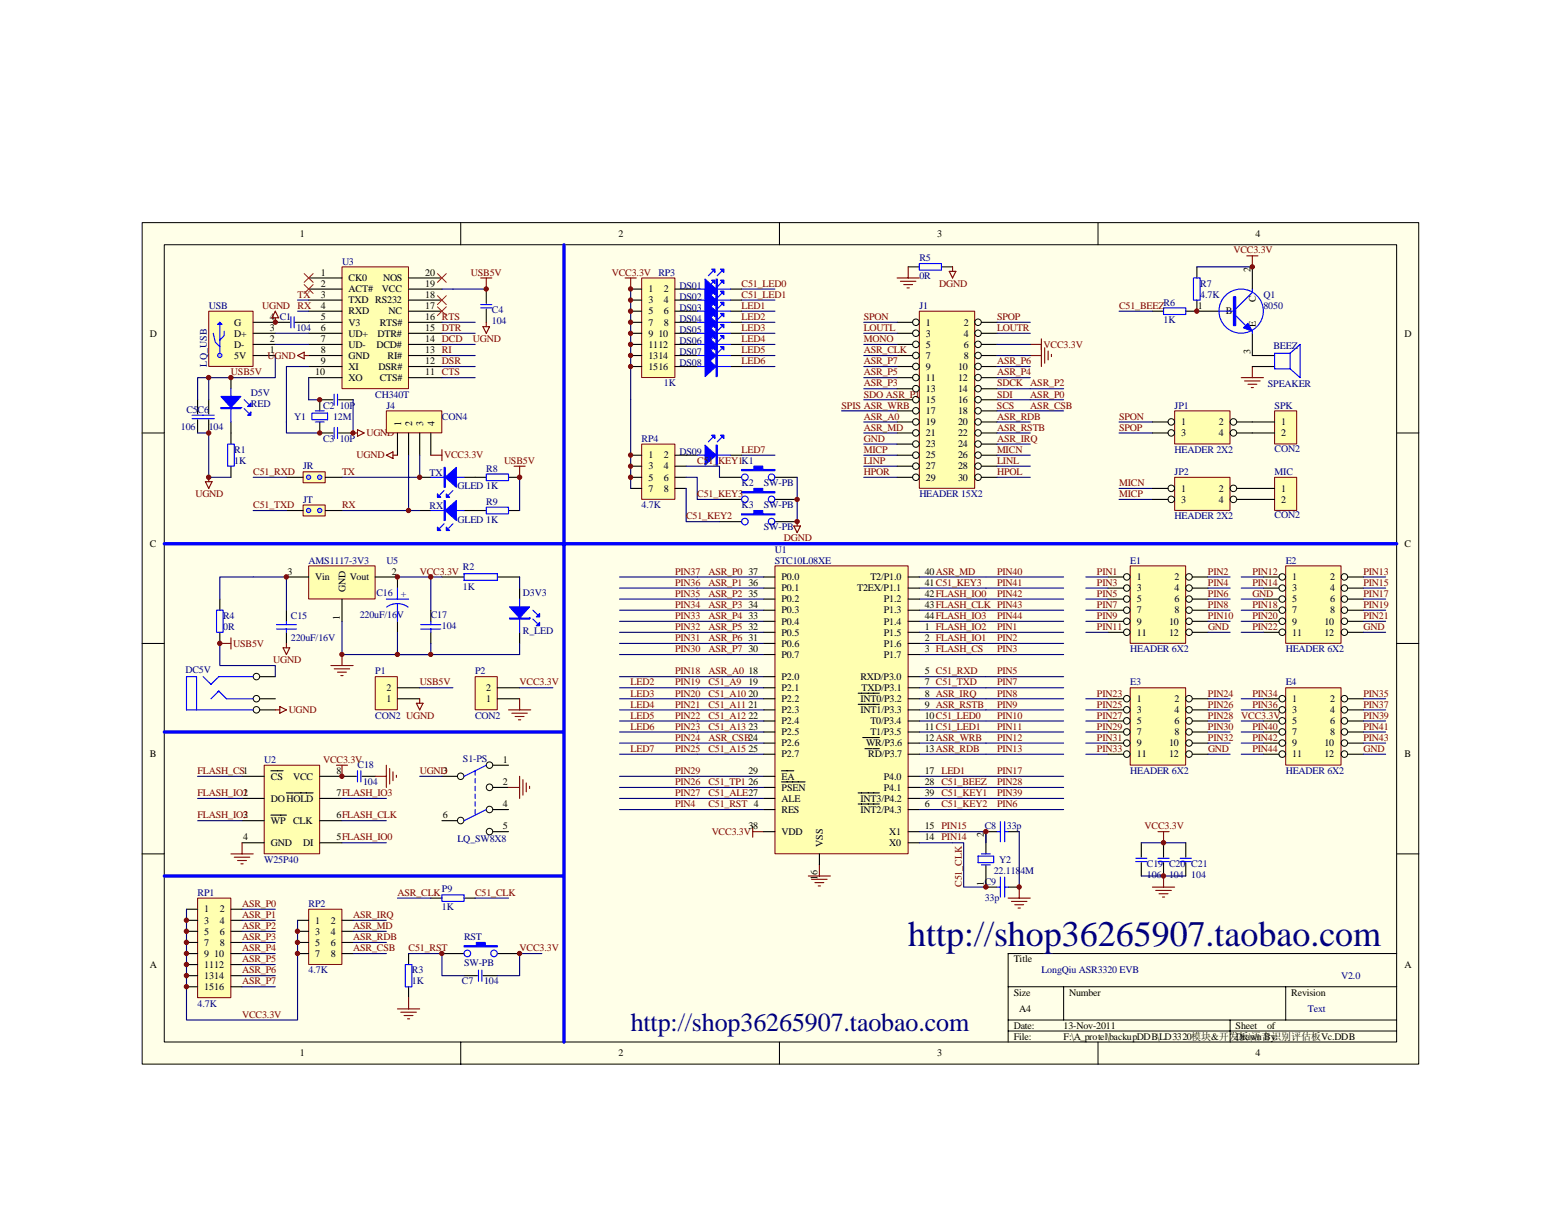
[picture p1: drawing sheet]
<svg xmlns="http://www.w3.org/2000/svg" width="279mm" height="216mm" viewBox="0 0 279 216" stroke-linecap="round" stroke-linejoin="round" font-family="sans-serif">
<defs><g id="words">
<text font-size="6.4" fill="#000080" x="162.6" y="169.3">http://shop36265907.taobao.com</text>
<text font-size="4.7" fill="#000080" x="112.9" y="184.5">http://shop36265907.taobao.com</text>
<g font-size="1.8">
<text x="53.7" y="42.4">1</text>
<text x="110.7" y="42.4">2</text>
<text x="167.7" y="42.4">3</text>
<text x="224.7" y="42.4">4</text>
<text x="57.4" y="51.3">2</text>
<text x="57.4" y="53.3">3</text>
<text x="57.4" y="49.3">1</text>
<text x="62.4" y="52.3">ACT#</text>
<text x="62.4" y="50.3">CK0</text>
<text x="68.4" y="52.3">VCC</text>
<text x="68.6" y="50.3">NOS</text>
<text x="76.1" y="53.3">18</text>
<text x="76.1" y="51.3">19</text>
<text x="76.1" y="49.3">20</text>
<text x="116.1" y="52.3">1</text>
<text x="118.8" y="52.3">2</text>
<text x="223.8" y="48.8" transform="rotate(-90 223.8 48.8)">2</text>
<text x="41.9" y="58.3">G</text>
<text x="48.3" y="59.3">3</text>
<text x="48.3" y="57.3">4 C1</text>
<text x="57.4" y="55.3">4</text>
<text x="57.4" y="59.3">6</text>
<text x="57.4" y="57.3">5</text>
<text x="62.4" y="56.3">RXD</text>
<text x="62.4" y="58.3">V3</text>
<text x="62.4" y="54.3">TXD RS232</text>
<text x="68" y="58.3">RTS#</text>
<text x="69.6" y="56.3">NC</text>
<text x="76.1" y="57.3">16 RTS</text>
<text x="76.1" y="55.3">17</text>
<text x="76.1" y="59.3">15 DTR</text>
<text x="116.1" y="54.3">3</text>
<text x="116.1" y="56.3">5</text>
<text x="116.1" y="58.3">7</text>
<text x="118.8" y="54.3">4</text>
<text x="118.8" y="56.3">6</text>
<text x="118.8" y="58.3">8</text>
<text x="165.7" y="58.3">1</text>
<text x="172.5" y="58.3">2</text>
<text x="214.4" y="55.3">1</text>
<text x="219.4" y="56.3">B</text>
<text x="224.8" y="58.5" transform="rotate(-90 224.8 58.5)">E</text>
<text x="224.8" y="54.1" transform="rotate(-90 224.8 54.1)">C</text>
<text x="26.8" y="60.3">D</text>
<text x="41.9" y="64.2">5V</text>
<text x="41.9" y="62.2">D-</text>
<text x="41.9" y="60.3">D+</text>
<text x="48.3" y="63.2">1</text>
<text x="48.3" y="61.2">2</text>
<text x="57.4" y="63.2">8</text>
<text x="57.4" y="61.2">7</text>
<text x="57.4" y="65.2">9</text>
<text x="62.4" y="60.3">UD+</text>
<text x="62.4" y="64.2">GND</text>
<text x="62.4" y="62.2">UD-</text>
<text x="67.4" y="62.2">DCD#</text>
<text x="67.6" y="60.3">DTR#</text>
<text x="69.4" y="64.2">RI#</text>
<text x="76.1" y="65.2">12 DSR</text>
<text x="76.1" y="63.2">13 RI</text>
<text x="76.1" y="61.2">14 DCD</text>
<text x="116.1" y="60.3">9</text>
<text x="116.1" y="62.2">1112</text>
<text x="116.1" y="64.2">1314</text>
<text x="117.8" y="60.3">10</text>
<text x="165.7" y="60.3">3</text>
<text x="165.7" y="62.2">5</text>
<text x="165.7" y="64.2">7</text>
<text x="172.5" y="60.3">4</text>
<text x="172.5" y="62.2">6</text>
<text x="172.5" y="64.2">8</text>
<text x="223.8" y="63.4" transform="rotate(-90 223.8 63.4)">3</text>
<text x="251.4" y="60.3">D</text>
<text x="56.4" y="67.2">10</text>
<text x="62.4" y="68.2">XO</text>
<text x="62.4" y="66.2">XI</text>
<text x="67.8" y="66.2">DSR#</text>
<text x="68" y="68.2">CTS#</text>
<text x="76.1" y="67.2">11 CTS</text>
<text x="116.1" y="66.2">1516</text>
<text x="165.7" y="66.2">9</text>
<text x="165.7" y="68.2">11</text>
<text x="165.7" y="70.2">13</text>
<text x="171.5" y="66.2">10</text>
<text x="171.5" y="68.2">12</text>
<text x="171.5" y="70.2">14</text>
<text x="71.8" y="76.3" transform="rotate(-90 71.8 76.3)">1</text>
<text x="73.8" y="76.3" transform="rotate(-90 73.8 76.3)">2</text>
<text x="75.8" y="76.3" transform="rotate(-90 75.8 76.3)">3</text>
<text x="77.7" y="76.3" transform="rotate(-90 77.7 76.3)">4</text>
<text x="165.7" y="72.1">15</text>
<text x="165.7" y="74.1">17</text>
<text x="165.7" y="76.1">19</text>
<text x="171.5" y="72.1">16</text>
<text x="171.5" y="74.1">18</text>
<text x="171.5" y="76.1">20</text>
<text x="211.4" y="76.1">1</text>
<text x="218.2" y="76.1">2</text>
<text x="229.3" y="76.1">1</text>
<text x="116.1" y="82.1">1</text>
<text x="118.8" y="82.1">2</text>
<text x="165.7" y="78.1">21</text>
<text x="165.7" y="80.1">23</text>
<text x="165.7" y="82.1">25</text>
<text x="171.5" y="78.1">22</text>
<text x="171.5" y="80.1">24</text>
<text x="171.5" y="82.1">26</text>
<text x="211.4" y="78.1">3</text>
<text x="218.2" y="78.1">4</text>
<text x="229.3" y="78.1">2</text>
<text x="116.1" y="84">3</text>
<text x="116.1" y="86">5</text>
<text x="116.1" y="88">7</text>
<text x="118.8" y="84">4</text>
<text x="118.8" y="86">6</text>
<text x="118.8" y="88">8</text>
<text x="165.7" y="84">27</text>
<text x="165.7" y="86">29</text>
<text x="171.5" y="84">28</text>
<text x="171.5" y="86">30</text>
<text x="211.4" y="88">1</text>
<text x="211.4" y="90">3</text>
<text x="218.2" y="88">2</text>
<text x="218.2" y="90">4</text>
<text x="229.3" y="88">1</text>
<text x="229.3" y="90">2</text>
<text x="26.8" y="97.9">C</text>
<text x="251.4" y="97.9">C</text>
<text x="51.5" y="102.9">3</text>
<text x="56.4" y="103.9">Vin</text>
<text x="61.8" y="106.1" transform="rotate(-90 61.8 106.1)">GND</text>
<text x="62.6" y="103.9">Vout</text>
<text x="70.1" y="102.9">2</text>
<text x="133.9" y="106.8">35</text>
<text x="133.9" y="104.9">36</text>
<text x="133.9" y="102.9">37</text>
<text x="139.9" y="107.8">P0.2</text>
<text x="139.9" y="105.9">P0.1</text>
<text x="139.9" y="103.9">P0.0</text>
<text x="153.4" y="105.9">T2EX/P1.1</text>
<text x="155.8" y="103.9">T2/P1.0</text>
<text x="158.2" y="107.8">P1.2</text>
<text x="165.5" y="106.8">42FLASH_IO0</text>
<text x="165.5" y="104.9">41C51_KEY3</text>
<text x="165.5" y="102.9">40ASR_MD</text>
<text x="203.5" y="103.9">1</text>
<text x="203.5" y="105.9">3</text>
<text x="203.5" y="107.8">5</text>
<text x="210.2" y="103.9">2</text>
<text x="210.2" y="105.9">4</text>
<text x="210.2" y="107.8">6</text>
<text x="231.3" y="103.9">1</text>
<text x="231.3" y="105.9">3</text>
<text x="231.3" y="107.8">5</text>
<text x="238.1" y="103.9">2</text>
<text x="238.1" y="105.9">4</text>
<text x="238.1" y="107.8">6</text>
<text x="60.9" y="111" transform="rotate(-90 60.9 111)">1</text>
<text x="133.9" y="112.8">32</text>
<text x="133.9" y="110.8">33</text>
<text x="133.9" y="108.8">34</text>
<text x="139.9" y="113.8">P0.5</text>
<text x="139.9" y="111.8">P0.4</text>
<text x="139.9" y="109.8">P0.3</text>
<text x="158.2" y="113.8">P1.5</text>
<text x="158.2" y="109.8">P1.3</text>
<text x="158.2" y="111.8">P1.4</text>
<text x="165.5" y="112.8">1 FLASH_IO2</text>
<text x="165.5" y="108.8">43FLASH_CLK PIN43</text>
<text x="165.5" y="110.8">44FLASH_IO3</text>
<text x="203.5" y="109.8">7</text>
<text x="203.5" y="111.8">9</text>
<text x="203.5" y="113.8">11</text>
<text x="209.3" y="111.8">10</text>
<text x="209.3" y="113.8">12</text>
<text x="210.2" y="109.8">8</text>
<text x="231.3" y="109.8">7</text>
<text x="231.3" y="111.8">9</text>
<text x="231.3" y="113.8">11</text>
<text x="237.1" y="111.8">10</text>
<text x="237.1" y="113.8">12</text>
<text x="238.1" y="109.8">8</text>
<text x="133.9" y="116.8">30</text>
<text x="133.9" y="114.8">31</text>
<text x="139.9" y="117.8">P0.7</text>
<text x="139.9" y="115.8">P0.6</text>
<text x="158.2" y="115.8">P1.6</text>
<text x="158.2" y="117.8">P1.7</text>
<text x="165.5" y="114.8">2 FLASH_IO1</text>
<text x="165.5" y="116.8">3 FLASH_CS</text>
<text x="69.2" y="125.7">1</text>
<text x="69.2" y="123.7">2</text>
<text x="87" y="125.7">1</text>
<text x="87" y="123.7">2</text>
<text x="133.9" y="120.7">18</text>
<text x="133.9" y="122.7">19</text>
<text x="133.9" y="124.7">20</text>
<text x="139.9" y="121.7">P2.0</text>
<text x="139.9" y="123.7">P2.1</text>
<text x="139.9" y="125.7">P2.2</text>
<text x="154" y="121.7">RXD/P3.0</text>
<text x="154" y="125.7">INT0/P3.2</text>
<text x="154.2" y="123.7">TXD/P3.1</text>
<text x="165.5" y="120.7">5 C51_RXD</text>
<text x="165.5" y="124.7">8 ASR_IRQ</text>
<text x="165.5" y="122.7">7 C51_TXD</text>
<text x="203.5" y="125.7">1</text>
<text x="210.2" y="125.7">2</text>
<text x="231.3" y="125.7">1</text>
<text x="238.1" y="125.7">2</text>
<text x="133.9" y="126.7">21</text>
<text x="133.9" y="128.7">22</text>
<text x="133.9" y="130.6">23</text>
<text x="139.9" y="127.7">P2.3</text>
<text x="139.9" y="129.6">P2.4</text>
<text x="139.9" y="131.6">P2.5</text>
<text x="154" y="127.7">INT1/P3.3</text>
<text x="155.8" y="129.6">T0/P3.4</text>
<text x="155.8" y="131.6">T1/P3.5</text>
<text x="165.5" y="126.7">9 ASR_RSTB</text>
<text x="165.5" y="128.7">10C51_LED0</text>
<text x="165.5" y="130.6">11C51_LED1</text>
<text x="203.5" y="127.7">3</text>
<text x="203.5" y="129.6">5</text>
<text x="203.5" y="131.6">7</text>
<text x="210.2" y="127.7">4</text>
<text x="210.2" y="129.6">6</text>
<text x="210.2" y="131.6">8</text>
<text x="231.3" y="127.7">3</text>
<text x="231.3" y="129.6">5</text>
<text x="231.3" y="131.6">7</text>
<text x="238.1" y="127.7">4</text>
<text x="238.1" y="129.6">6</text>
<text x="238.1" y="131.6">8</text>
<text x="26.8" y="135.6">B</text>
<text x="90" y="136.6">1</text>
<text x="133.9" y="134.6">25</text>
<text x="139.9" y="133.6">P2.6</text>
<text x="139.9" y="135.6">P2.7</text>
<text x="155" y="133.6">WR/P3.6</text>
<text x="155.4" y="135.6">RD/P3.7</text>
<text x="165.5" y="132.6">12ASR_WRB</text>
<text x="165.5" y="134.6">13ASR_RDB</text>
<text x="203.5" y="133.6">9</text>
<text x="203.5" y="135.6">11</text>
<text x="209.3" y="133.6">10</text>
<text x="209.3" y="135.6">12</text>
<text x="231.3" y="133.6">9</text>
<text x="231.3" y="135.6">11</text>
<text x="237.1" y="133.6">10</text>
<text x="237.1" y="135.6">12</text>
<text x="251.4" y="135.6">B</text>
<text x="43.5" y="142.5">2</text>
<text x="48.5" y="139.6">CS</text>
<text x="48.5" y="143.5">DOHOLD</text>
<text x="52.5" y="139.6">VCC</text>
<text x="60.2" y="142.5">7FLASH_IO3</text>
<text x="60.2" y="138.6">8</text>
<text x="79.3" y="138.6">3</text>
<text x="90" y="140.5">2</text>
<text x="133.9" y="140.5">26</text>
<text x="133.9" y="138.6">29</text>
<text x="139.9" y="143.5">ALE</text>
<text x="139.9" y="141.5">PSEN</text>
<text x="139.9" y="139.6">EA</text>
<text x="154" y="143.5">INT3/P4.2</text>
<text x="158.2" y="139.6">P4.0</text>
<text x="158.2" y="141.5">P4.1</text>
<text x="165.5" y="142.5">39 C51_KEY1</text>
<text x="165.5" y="138.6">17 LED1</text>
<text x="165.5" y="140.5">28 C51_BEEZ</text>
<text x="43.5" y="146.5">3</text>
<text x="48.5" y="147.5">WP</text>
<text x="52.5" y="147.5">CLK</text>
<text x="60.2" y="146.5">6FLASH_CLK</text>
<text x="79.3" y="146.5">6</text>
<text x="90" y="148.5">5</text>
<text x="90" y="144.5">4</text>
<text x="133.9" y="148.5">38</text>
<text x="139.9" y="145.5">RES</text>
<text x="139.9" y="149.5">VDD</text>
<text x="154" y="145.5">INT2/P4.3</text>
<text x="159.2" y="149.5">X1</text>
<text x="165.5" y="144.5">6</text>
<text x="165.5" y="148.5">15 PIN15</text>
<text x="176.1" y="149.9" transform="rotate(-90 176.1 149.9)">2</text>
<text x="43.5" y="150.5">4</text>
<text x="48.5" y="151.4">GND</text>
<text x="54.3" y="151.4">DI</text>
<text x="60.2" y="150.5">5FLASH_IO0</text>
<text x="147.3" y="151.7" transform="rotate(-90 147.3 151.7)">VSS</text>
<text x="159.2" y="151.4">X0</text>
<text x="165.5" y="150.5">14 PIN14</text>
<text x="146.3" y="157.6" transform="rotate(-90 146.3 157.6)">16</text>
<text x="176.1" y="158.6" transform="rotate(-90 176.1 158.6)">1</text>
<text x="36.6" y="163.3">1</text>
<text x="36.6" y="165.3">3</text>
<text x="36.6" y="167.3">5</text>
<text x="39.3" y="163.3">2</text>
<text x="39.3" y="165.3">4</text>
<text x="39.3" y="167.3">6</text>
<text x="56.4" y="165.3">1</text>
<text x="56.4" y="167.3">3</text>
<text x="59.2" y="165.3">2</text>
<text x="59.2" y="167.3">4</text>
<text x="26.8" y="173.2">A</text>
<text x="36.6" y="169.3">7</text>
<text x="36.6" y="171.3">9</text>
<text x="36.6" y="173.2">1112</text>
<text x="38.4" y="171.3">10</text>
<text x="39.3" y="169.3">8</text>
<text x="56.4" y="169.3">5</text>
<text x="56.4" y="171.3">7</text>
<text x="59.2" y="169.3">6</text>
<text x="59.2" y="171.3">8</text>
<text x="181.4" y="172.3">Title</text>
<text x="251.4" y="173.2">A</text>
<text x="36.6" y="175.2">1314</text>
<text x="36.6" y="177.2">1516</text>
<text x="181.4" y="178.2">Size</text>
<text x="191.4" y="178.2">Number</text>
<text x="231.1" y="178.2">Revision</text>
<text x="181.4" y="184.2">Date:</text>
<text x="182.4" y="181.2">A4</text>
<text x="190.4" y="184.2">13-Nov-2011</text>
<text x="221.2" y="184.2">Sheet</text>
<text x="226.8" y="184.2">of</text>
<text x="53.7" y="189.1">1</text>
<text x="110.7" y="189.1">2</text>
<text x="167.7" y="189.1">3</text>
<text x="181.4" y="186.1">File:</text>
<text x="190.4" y="186.1">F:\A_protel\backupDDB\LD3320模块&amp;开发板\语音识别评估板Vc.DDB</text>
<text x="221.2" y="186.1">Drawn By:</text>
<text x="224.7" y="189.1">4</text>
</g>
<g font-size="1.8" fill="#000080">
<text x="61.2" y="47.4">U3</text>
<text x="164.5" y="46.8">R5</text>
<text x="117.8" y="49.3">RP3</text>
<text x="121.6" y="51.7">DS01</text>
<text x="121.6" y="53.7">DS02</text>
<text x="164.5" y="49.9">0R</text>
<text x="214.8" y="51.3">R7</text>
<text x="214.8" y="53.3">4.7K</text>
<text x="226.1" y="53.3">Q1</text>
<text x="37.4" y="55.3">USB</text>
<text x="53.1" y="59.3">104</text>
<text x="88" y="56.1">C4</text>
<text x="88" y="58.1">104</text>
<text x="121.6" y="55.7">DS03</text>
<text x="121.6" y="57.7">DS04</text>
<text x="121.6" y="59.6">DS05</text>
<text x="164.5" y="55.3">J1</text>
<text x="208.3" y="54.7">R6</text>
<text x="208.3" y="57.9">1K</text>
<text x="226.1" y="55.3">8050</text>
<text x="37" y="65.6" transform="rotate(-90 37 65.6)">LQ_USB</text>
<text x="121.6" y="61.6">DS06</text>
<text x="121.6" y="63.6">DS07</text>
<text x="121.6" y="65.6">DS08</text>
<text x="227.9" y="62.4">BEEZ</text>
<text x="44.9" y="71">D5V</text>
<text x="67.2" y="71.2">CH340T</text>
<text x="118.8" y="69.2">1K</text>
<text x="226.9" y="69.4">SPEAKER</text>
<text x="32.4" y="76.9">106</text>
<text x="33.4" y="73.9">C5C6</text>
<text x="37.4" y="76.9">104</text>
<text x="44.9" y="72.9">RED</text>
<text x="52.7" y="75.1">Y1</text>
<text x="57.8" y="73.1">C2 10P</text>
<text x="59.6" y="75.1">12M</text>
<text x="69.2" y="73.1">J4</text>
<text x="79.1" y="75.1">CON4</text>
<text x="210.2" y="73.1">JP1</text>
<text x="228.1" y="73.1">SPK</text>
<text x="41.9" y="81.1">R1</text>
<text x="41.9" y="83.1">1K</text>
<text x="57.8" y="79.1">C3 10P</text>
<text x="114.9" y="79.1">RP4</text>
<text x="121.6" y="81.5">DS09</text>
<text x="210.2" y="81.1">HEADER 2X2</text>
<text x="228.1" y="80.9">CON2</text>
<text x="54.3" y="84">JR</text>
<text x="54.3" y="90">JT</text>
<text x="76.9" y="85.2">TX</text>
<text x="81.9" y="87.6">GLED 1K</text>
<text x="87" y="84.4">R8</text>
<text x="132.7" y="87">K2</text>
<text x="136.7" y="87">SW-PB</text>
<text x="164.5" y="89">HEADER 15X2</text>
<text x="210.2" y="85">JP2</text>
<text x="228.1" y="85">MIC</text>
<text x="76.9" y="91.2">RX</text>
<text x="81.9" y="93.6">GLED 1K</text>
<text x="87" y="90.4">R9</text>
<text x="114.9" y="91">4.7K</text>
<text x="132.7" y="91">K3</text>
<text x="136.7" y="91">SW-PB</text>
<text x="136.7" y="95">SW-PB</text>
<text x="210.2" y="93">HEADER 2X2</text>
<text x="228.1" y="92.8">CON2</text>
<text x="55.2" y="100.9">AMS1117-3V3</text>
<text x="69.2" y="100.9">U5</text>
<text x="138.7" y="98.9">U1</text>
<text x="138.7" y="100.9">STC10L08XE</text>
<text x="202.3" y="100.9">E1</text>
<text x="230.1" y="100.9">E2</text>
<text x="67.4" y="106.6">C16</text>
<text x="71.7" y="106.8">+</text>
<text x="82.9" y="102.1">R2</text>
<text x="82.9" y="105.6">1K</text>
<text x="93.6" y="106.6">D3V3</text>
<text x="39.9" y="110.8">R4</text>
<text x="39.9" y="112.8">0R</text>
<text x="52.1" y="110.8">C15</text>
<text x="64.4" y="110.6">220uF/16V</text>
<text x="77.1" y="110.6">C17</text>
<text x="79.1" y="112.6">104</text>
<text x="93.6" y="113.6">R_LED</text>
<text x="52.1" y="114.8">220uF/16V</text>
<text x="202.3" y="116.8">HEADER 6X2</text>
<text x="230.1" y="116.8">HEADER 6X2</text>
<text x="33.2" y="120.5">DC5V</text>
<text x="67.2" y="120.7">P1</text>
<text x="85" y="120.7">P2</text>
<text x="202.3" y="122.7">E3</text>
<text x="230.1" y="122.7">E4</text>
<text x="67.2" y="128.7">CON2 UGND</text>
<text x="85" y="128.7">CON2</text>
<text x="47.3" y="136.6">U2</text>
<text x="64" y="137.6">C18</text>
<text x="82.9" y="136.4">S1-PS</text>
<text x="65" y="140.5">104</text>
<text x="202.3" y="138.6">HEADER 6X2</text>
<text x="230.1" y="138.6">HEADER 6X2</text>
<text x="176.3" y="148.5">C8</text>
<text x="180.2" y="148.5">33p</text>
<text x="47.3" y="154.4">W25P40</text>
<text x="81.9" y="150.7">LQ_SW8X8</text>
<text x="178.9" y="154.4">Y2</text>
<text x="205.3" y="155.2">C19</text>
<text x="209.3" y="155.2">C20</text>
<text x="213.2" y="155.2">C21</text>
<text x="35.4" y="160.4">RP1</text>
<text x="79.1" y="159.8">P9</text>
<text x="176.3" y="158.4">C9</text>
<text x="176.3" y="161.4">33p</text>
<text x="177.9" y="156.4">22.1184M</text>
<text x="205.3" y="157.2">106</text>
<text x="209.3" y="157.2">104</text>
<text x="213.2" y="157.2">104</text>
<text x="55.2" y="162.3">RP2</text>
<text x="79.1" y="162.9">1K</text>
<text x="83.1" y="168.3">RST</text>
<text x="83.1" y="172.9">SW-PB</text>
<text x="55.2" y="174.2">4.7K</text>
<text x="73.7" y="174.2">R3</text>
<text x="73.7" y="176.2">1K</text>
<text x="82.7" y="176.2">C7</text>
<text x="86.6" y="176.2">104</text>
<text x="186.4" y="174.2">LongQiu ASR3320 EVB</text>
<text x="240.1" y="175.2">V2.0</text>
<text x="35.4" y="180.2">4.7K</text>
<text x="234.1" y="181.2">Text</text>
</g>
<g font-size="1.8" fill="#800000">
<text x="220.8" y="45.4">VCC3.3V</text>
<text x="53.3" y="53.3">TX</text>
<text x="84.3" y="49.3">USB5V</text>
<text x="109.5" y="49.3">VCC3.3V</text>
<text x="132.7" y="51.3">C51_LED0</text>
<text x="132.7" y="53.3">C51_LED1</text>
<text x="168.1" y="51.3">DGND</text>
<text x="46.9" y="55.3">UGND</text>
<text x="53.3" y="55.3">RX</text>
<text x="132.7" y="55.3">LED1</text>
<text x="132.7" y="57.3">LED2</text>
<text x="132.7" y="59.3">LED3</text>
<text x="154.6" y="57.3">SPON</text>
<text x="154.6" y="59.3">LOUTL</text>
<text x="178.5" y="59.3">LOUTR</text>
<text x="178.5" y="57.3">SPOP</text>
<text x="200.3" y="55.3">C51_BEEZ</text>
<text x="47.9" y="64.2">UGND</text>
<text x="84.6" y="61.2">UGND</text>
<text x="132.7" y="61.2">LED4</text>
<text x="132.7" y="63.2">LED5</text>
<text x="132.7" y="65.2">LED6</text>
<text x="154.6" y="63.2">ASR_CLK</text>
<text x="154.6" y="61.2">MONO</text>
<text x="154.6" y="65.2">ASR_P7</text>
<text x="178.5" y="65.2">ASR_P6</text>
<text x="186.8" y="62.2">VCC3.3V</text>
<text x="41.3" y="67.2">USB5V</text>
<text x="154.6" y="71.2">SDO ASR_P1</text>
<text x="154.6" y="69.2">ASR_P3</text>
<text x="154.6" y="67.2">ASR_P5</text>
<text x="178.5" y="71.2">SDI</text>
<text x="178.5" y="69.2">SDCK</text>
<text x="178.5" y="67.2">ASR_P4</text>
<text x="184.4" y="71.2">ASR_P0</text>
<text x="184.4" y="69.2">ASR_P2</text>
<text x="150.6" y="73.1">SPIS ASR_WRB</text>
<text x="154.6" y="75.1">ASR_A0</text>
<text x="154.6" y="77.1">ASR_MD</text>
<text x="178.4" y="73.1">SCS</text>
<text x="178.5" y="75.1">ASR_RDB</text>
<text x="178.5" y="77.1">ASR_RSTB</text>
<text x="184.4" y="73.1">ASR_CSB</text>
<text x="200.3" y="75.1">SPON</text>
<text x="200.3" y="77.1">SPOP</text>
<text x="63.8" y="82.1">UGND</text>
<text x="65.6" y="78.1">UGND</text>
<text x="79.5" y="82.1">VCC3.3V</text>
<text x="90.2" y="83.1">USB5V</text>
<text x="124.8" y="83.1">C51_KEY1K1</text>
<text x="132.7" y="81.1">LED7</text>
<text x="154.6" y="81.1">MICP</text>
<text x="154.6" y="83.1">LINP</text>
<text x="154.6" y="79.1">GND</text>
<text x="178.5" y="83.1">LINL</text>
<text x="178.5" y="81.1">MICN</text>
<text x="178.5" y="79.1">ASR_IRQ</text>
<text x="35" y="89">UGND</text>
<text x="45.3" y="85">C51_RXD</text>
<text x="61.2" y="85">TX</text>
<text x="124.8" y="89">C51_KEY3</text>
<text x="154.6" y="85">HPOR</text>
<text x="178.5" y="85">HPOL</text>
<text x="200.3" y="87">MICN</text>
<text x="200.3" y="89">MICP</text>
<text x="45.3" y="91">C51_TXD</text>
<text x="61.2" y="91">RX</text>
<text x="122.8" y="93">C51_KEY2</text>
<text x="140.3" y="96.9">DGND</text>
<text x="75.1" y="102.9">VCC3.3V</text>
<text x="120.8" y="106.8">PIN35</text>
<text x="120.8" y="104.9">PIN36</text>
<text x="120.8" y="102.9">PIN37</text>
<text x="126.8" y="102.9">ASR_P0</text>
<text x="126.8" y="104.9">ASR_P1</text>
<text x="126.8" y="106.8">ASR_P2</text>
<text x="178.5" y="102.9">PIN40</text>
<text x="178.5" y="104.9">PIN41</text>
<text x="178.5" y="106.8">PIN42</text>
<text x="196.3" y="102.9">PIN1</text>
<text x="196.3" y="104.9">PIN3</text>
<text x="196.3" y="106.8">PIN5</text>
<text x="216.2" y="102.9">PIN2</text>
<text x="216.2" y="104.9">PIN4</text>
<text x="216.2" y="106.8">PIN6</text>
<text x="224.2" y="102.9">PIN12</text>
<text x="224.2" y="104.9">PIN14</text>
<text x="224.2" y="106.8">GND</text>
<text x="244" y="102.9">PIN13</text>
<text x="244" y="104.9">PIN15</text>
<text x="244" y="106.8">PIN17</text>
<text x="120.8" y="112.8">PIN32</text>
<text x="120.8" y="110.8">PIN33</text>
<text x="120.8" y="108.8">PIN34</text>
<text x="126.8" y="108.8">ASR_P3</text>
<text x="126.8" y="110.8">ASR_P4</text>
<text x="126.8" y="112.8">ASR_P5</text>
<text x="178.5" y="112.8">PIN1</text>
<text x="178.5" y="110.8">PIN44</text>
<text x="196.3" y="108.8">PIN7</text>
<text x="196.3" y="110.8">PIN9</text>
<text x="196.3" y="112.8">PIN11</text>
<text x="216.2" y="108.8">PIN8</text>
<text x="216.2" y="110.8">PIN10</text>
<text x="216.2" y="112.8">GND</text>
<text x="224.2" y="108.8">PIN18</text>
<text x="224.2" y="110.8">PIN20</text>
<text x="224.2" y="112.8">PIN22</text>
<text x="244" y="108.8">PIN19</text>
<text x="244" y="110.8">PIN21</text>
<text x="244" y="112.8">GND</text>
<text x="41.7" y="115.8">USB5V</text>
<text x="48.9" y="118.7">UGND</text>
<text x="120.8" y="116.8">PIN30</text>
<text x="120.8" y="114.8">PIN31</text>
<text x="126.8" y="114.8">ASR_P6</text>
<text x="126.8" y="116.8">ASR_P7</text>
<text x="178.5" y="114.8">PIN2</text>
<text x="178.5" y="116.8">PIN3</text>
<text x="75.1" y="122.7">USB5V</text>
<text x="93" y="122.7">VCC3.3V</text>
<text x="112.9" y="122.7">LED2</text>
<text x="112.9" y="124.7">LED3</text>
<text x="120.8" y="120.7">PIN18</text>
<text x="120.8" y="122.7">PIN19</text>
<text x="120.8" y="124.7">PIN20</text>
<text x="126.8" y="120.7">ASR_A0</text>
<text x="126.8" y="122.7">C51_A9</text>
<text x="126.8" y="124.7">C51_A10</text>
<text x="178.5" y="120.7">PIN5</text>
<text x="178.5" y="122.7">PIN7</text>
<text x="178.5" y="124.7">PIN8</text>
<text x="196.3" y="124.7">PIN23</text>
<text x="216.2" y="124.7">PIN24</text>
<text x="224.2" y="124.7">PIN34</text>
<text x="244" y="124.7">PIN35</text>
<text x="51.7" y="127.7">UGND</text>
<text x="112.9" y="126.7">LED4</text>
<text x="112.9" y="128.7">LED5</text>
<text x="112.9" y="130.6">LED6</text>
<text x="120.8" y="126.7">PIN21</text>
<text x="120.8" y="128.7">PIN22</text>
<text x="120.8" y="130.6">PIN23</text>
<text x="126.8" y="126.7">C51_A11</text>
<text x="126.8" y="128.7">C51_A12</text>
<text x="126.8" y="130.6">C51_A13</text>
<text x="178.5" y="126.7">PIN9</text>
<text x="178.5" y="128.7">PIN10</text>
<text x="178.5" y="130.6">PIN11</text>
<text x="196.3" y="126.7">PIN25</text>
<text x="196.3" y="128.7">PIN27</text>
<text x="196.3" y="130.6">PIN29</text>
<text x="216.2" y="126.7">PIN26</text>
<text x="216.2" y="128.7">PIN28</text>
<text x="216.2" y="130.6">PIN30</text>
<text x="222.2" y="128.7">VCC3.3V</text>
<text x="224.2" y="126.7">PIN36</text>
<text x="224.2" y="130.6">PIN40</text>
<text x="244" y="126.7">PIN37</text>
<text x="244" y="130.6">PIN41</text>
<text x="244" y="128.7">PIN39</text>
<text x="57.8" y="136.6">VCC3.3V</text>
<text x="112.9" y="134.6">LED7</text>
<text x="120.8" y="132.6">PIN24</text>
<text x="120.8" y="134.6">PIN25</text>
<text x="126.8" y="132.6">ASR_CSB24</text>
<text x="126.8" y="134.6">C51_A15</text>
<text x="178.5" y="132.6">PIN12</text>
<text x="178.5" y="134.6">PIN13</text>
<text x="196.3" y="132.6">PIN31</text>
<text x="196.3" y="134.6">PIN33</text>
<text x="216.2" y="132.6">PIN32</text>
<text x="216.2" y="134.6">GND</text>
<text x="224.2" y="132.6">PIN42</text>
<text x="224.2" y="134.6">PIN44</text>
<text x="244" y="132.6">PIN43</text>
<text x="244" y="134.6">GND</text>
<text x="35.4" y="138.6">FLASH_CS1</text>
<text x="35.4" y="142.5">FLASH_IO1</text>
<text x="75.1" y="138.6">UGND</text>
<text x="120.8" y="140.5">PIN26</text>
<text x="120.8" y="142.5">PIN27</text>
<text x="120.8" y="138.6">PIN29</text>
<text x="126.8" y="140.5">C51_TP1</text>
<text x="126.8" y="142.5">C51_ALE27</text>
<text x="178.5" y="138.6">PIN17</text>
<text x="178.5" y="140.5">PIN28</text>
<text x="178.5" y="142.5">PIN39</text>
<text x="35.4" y="146.5">FLASH_IO2</text>
<text x="120.8" y="144.5">PIN4</text>
<text x="126.8" y="144.5">C51_RST 4</text>
<text x="127.4" y="149.5">VCC3.3V</text>
<text x="168.5" y="144.5">C51_KEY2</text>
<text x="178.5" y="144.5">PIN6</text>
<text x="204.9" y="148.5">VCC3.3V</text>
<text x="71.1" y="160.4">ASR_CLK</text>
<text x="85" y="160.4">C51_CLK</text>
<text x="172.1" y="158.8" transform="rotate(-90 172.1 158.8)">C51_CLK</text>
<text x="43.3" y="162.3">ASR_P0</text>
<text x="43.3" y="164.3">ASR_P1</text>
<text x="43.3" y="166.3">ASR_P2</text>
<text x="63.2" y="166.3">ASR_MD</text>
<text x="63.2" y="164.3">ASR_IRQ</text>
<text x="43.3" y="168.3">ASR_P3</text>
<text x="43.3" y="170.3">ASR_P4</text>
<text x="43.3" y="172.3">ASR_P5</text>
<text x="63.2" y="170.3">ASR_CSB</text>
<text x="63.2" y="168.3">ASR_RDB</text>
<text x="73.1" y="170.3">C51_RST</text>
<text x="93" y="170.3">VCC3.3V</text>
<text x="43.3" y="174.2">ASR_P6</text>
<text x="43.3" y="176.2">ASR_P7</text>
<text x="43.3" y="182.2">VCC3.3V</text>
</g>
</g></defs>
<path d="M25.4 39.9h228.5v150.6h-228.5z" fill="#ffffe8"/>
<g fill="none" stroke="#000" stroke-width=".18">
<path d="M25.4 39.9h228.5v150.6h-228.5zM82.5 39.9v3.9M139.5 39.9v3.9M196.5 39.9v3.9M29.4 43.8h220.6v142.7h-220.6zM25.4 77.5h4M250 77.5h4M25.4 115.2h4M250 115.2h4M25.4 152.9h4M250 152.9h4M180.4 176.7h69.6"/>
<path d="M190.4 176.7v5.9M230.1 176.7v5.9M250 170.7h-69.6v15.9M82.5 186.6v3.9M139.5 186.6v3.9M180.4 182.6h69.6M180.4 184.6h69.6M196.5 186.6v3.9M220.2 182.6v4"/>
</g>
<path d="M77.1 109.2v2M77.1 113.2v2M79.1 103.3h4M89 103.3h4M176.5 154.8v4h2M178.5 148.9h-2v4M180.4 148.9h2M180.4 158.8h2" fill="none" stroke="#000" stroke-width=".2"/>
<g fill="none" stroke="#00f" stroke-width=".2">
<path d="M75.3 112.6h3.6M75.3 111.8h3.6M77.1 111.2v.6M77.1 112.6v.6M83.1 102.7h5.9v1.2h-5.9zM175.1 153.2h2.8v1.2h-2.8zM175.7 152.9h1.5M175.7 154.8h1.5M178.5 148.9h.5M178.5 158.8h.5M179 147.1v3.6M179 157v3.6"/>
<path d="M179.8 148.9h.6M179.8 147.1v3.6M179.8 157v3.6M179.8 158.8h.6"/>
</g>
<path d="M59.2 119.1h4M59.8 119.7h2.8M61.2 117.2v1.9M60.4 120.3h1.6M61 120.9h.4M182.4 158.8v2M180.4 160.8h4M181 161.4h2.8M181.6 162h1.6M182.2 162.6h.4" fill="none" stroke="#800000" stroke-width=".2"/>
<path d="M55.3 101.3h11.8v5.9h-11.8z" fill="#ffffb0"/>
<path d="M55.2 101.3h11.9v5.9h-11.9z" fill="none" stroke="#800000" stroke-width=".18"/>
<g fill="none" stroke="#000" stroke-width=".2">
<path d="M49.3 57.7h2.6M52.9 57.7h2.3M87 51.8v2.5M87 55.3v2.4M162.6 47.8h1.9M168.5 47.8h2M206.3 55.7h2M214.2 53.7v2h-2M214.2 47.8v2M35.4 71.6v2.5M35.4 75.1v2.4M37.4 71.6v2.5"/>
<path d="M37.4 75.1v2.4M41.3 77.5v2M57.2 71.6h2.4M57.2 77.5h2.4M60.6 71.6h2.6M60.6 77.5h2.6M41.3 83.5v1.9M39.3 107.3v1.9M39.3 113.2v2M51.3 103.3h3.9M51.3 109.2v2M51.3 113.2v2"/>
<path d="M61.2 107.3v3.9M67.2 103.3h3.9v2M71.1 111.2v2M93 105.3v2M93 113.2v2M61.2 139h2.6M64.8 139h2.4M204.3 150.9v2.6M204.3 154.4v2.4M208.3 150.9v2.6M208.3 154.4v2.4M212.2 150.9v2.6"/>
<path d="M212.2 154.4v2.4M73.1 170.7v2M73.1 176.7v1.9M77.1 160.8h2M83.1 160.8h1.9M83.1 174.7h2.3M86.4 174.7h2.6"/>
</g>
<g fill="none" stroke="#00f" stroke-width=".2">
<path d="M52.1 56.7v2M52.7 56.7v2M86 55.1h2M86 54.5h2M164.5 47.2h4v1.2h-4zM208.3 55.1h3.9v1.2h-3.9zM213.6 49.8h1.2v3.9h-1.2zM34.4 75h4M34.4 74.3h4M40.7 79.5h1.2v4h-1.2zM59.8 70.6v2M59.8 76.5v2"/>
<path d="M60.4 70.6v2M60.4 76.5v2M38.8 109.2h1.1v4h-1.1zM49.5 112.6h3.6M49.5 111.8h3.6M51.3 111.2v.6M51.3 112.6v.6M69.2 107.3h3.9M69.2 108.7a3.2 3.2 0 0 1 3.8 0M71.1 105.3v2M71.1 108.1v3.1M93 107.3v5.9"/>
<path d="M95.4 110.8l.8 .8M95.4 109.2l.8 .8M64 138v2M64.6 138v2M203.3 154.2h2M203.3 153.6h2M207.3 154.2h2M207.3 153.6h2M211.2 154.2h2M211.2 153.6h2M72.5 172.7h1.2v4h-1.2zM79.1 160.2h4v1.2h-4z"/>
<path d="M85.6 173.7v2M86.3 173.7v2"/>
</g>
<path d="M61.2 111.2v6h15.9M71.1 113.2v4h6M71.1 103.3h8M77.1 103.3v5.9M77.1 115.2v2M77.1 117.2h15.9" fill="none" stroke="#000080" stroke-width=".2"/>
<g fill="#00f" stroke="#00f" stroke-width=".2">
<path d="M91.2 108.6h3.6l-1.8 2z"/>
<path d="M96 112l.6-.6v.6z"/>
<path d="M96 110.4l.6-.6v.6z"/>
<path d="M91.2 110.6h3.6v.2h-3.6z" fill-rule="evenodd"/>
</g>
<path d="M37.4 55.7h7.9v9.9h-7.9z" fill="#ffffb0"/>
<path d="M37.4 55.7h7.9v9.9h-7.9z" fill="none" stroke="#800000" stroke-width=".18"/>
<path d="M45.3 59.7h4M45.3 57.7h4M45.3 63.6h4M45.3 61.7h4" fill="none" stroke="#000" stroke-width=".2"/>
<path d="M38.2 59.7l.3 1.6 .8 .8M38.9 58.1l.4-.4 .5 .4zM39.3 57.7v5.9M40.1 59.3v.8l-.8 .8" fill="none" stroke="#00f" stroke-width=".2"/>
<circle cx="39.3" cy="63.6" r=".39" fill="#c0c0c0" stroke="#00f" stroke-width=".18"/>
<path d="M61.2 47.8h11.9v21.8h-11.9z" fill="#ffffb0"/>
<path d="M61.2 47.8h11.9v21.8h-11.9z" fill="none" stroke="#800000" stroke-width=".18"/>
<g fill="none" stroke="#000" stroke-width=".2">
<path d="M55.2 51.8h6M55.2 55.7h6M55.2 59.7h6M55.2 49.8h6M55.2 57.7h6M55.2 53.7h6M73.1 51.8h6M73.1 55.7h6M73.1 59.7h6M73.1 49.8h6M73.1 57.7h6M73.1 53.7h6"/>
<path d="M41.3 67.6v2M41.3 75.5v2M55.2 63.6h6M55.2 67.6h6M55.2 61.7h6M55.2 65.6h6M57.2 71.6v2M57.2 75.5v2M73.1 63.6h6M73.1 67.6h6M73.1 61.7h6M73.1 65.6h6"/>
</g>
<g fill="none" stroke="#000080" stroke-width=".2">
<path d="M49.3 59.7h5.9M53.3 55.7h1.9M53.3 53.7h1.9M79.1 59.7h5.9M79.1 51.8h7.9M79.1 57.7h5.9M35.4 77.5h2v7.9h3.9M37.4 67.6v4M49.3 63.6v4h-13.9v4M49.3 61.7h5.9M55.2 65.6h-3.9v11.9h5.9M55.2 67.6v4h2"/>
<path d="M63.2 71.6v5.9M79.1 61.7h5.9M79.1 63.6h5.9M79.1 65.6h5.9M79.1 67.6h5.9"/>
</g>
<path d="M49.3 55.7l.6 1.2h-1.2zM49.3 56.9v.8M86 49.8h2M86.4 58.5h1.2l-.6 1.2zM87 49.8v2M87 57.7v.8M53.3 63.6l1.1-.5v1.1zM54.4 63.6h.8M63.2 77.5h.8M64 76.9l1.2 .6-1.2 .6zM36.8 86.2h1.2l-.6 1.2zM37.4 85.4v.8" fill="none" stroke="#800000" stroke-width=".2"/>
<path d="M41.3 69.6v5.9M43.7 73.2l.8 .8M43.7 71.6l.8 .8M55.8 74h2.8v1.1h-2.8zM56.4 75.5h1.6M56.4 73.6h1.6" fill="none" stroke="#00f" stroke-width=".2"/>
<path d="M54.4 49l1.6 1.5M54.4 50.9l1.6 1.6M56 49l-1.6 1.5M56 50.9l-1.6 1.6M78.3 49l1.6 1.5M78.3 52.9l1.6 1.6M78.3 54.9l1.6 1.6M79.9 49l-1.6 1.5M79.9 52.9l-1.6 1.6M79.9 54.9l-1.6 1.6" fill="none" stroke="#f00" stroke-width=".18"/>
<g fill="#00f" stroke="#00f" stroke-width=".2">
<path d="M39.5 71h3.6l-1.8 2z"/>
<path d="M44.3 74.3l.6-.6v.6z"/>
<path d="M44.9 72.2v.6h-.6z"/>
<path d="M39.5 73h3.6v.2h-3.6z" fill-rule="evenodd"/>
</g>
<path d="M69.2 73.6h9.9v3.9h-9.9z" fill="#ffffb0"/>
<path d="M69.2 73.6h9.9v3.9h-9.9z" fill="none" stroke="#800000" stroke-width=".18"/>
<path d="M71.1 77.5v4M73.1 77.5v4M75.1 77.5v4M77.1 77.5v4M75.1 85.4h2M75.1 91.4h2M83.1 85.4h1.9M83.1 91.4h1.9" fill="none" stroke="#000" stroke-width=".2"/>
<path d="M69.2 81.5l1.1-.6v1.2zM70.3 81.5h.8M77.1 81.5h2M79.1 80.5v2" fill="none" stroke="#800000" stroke-width=".2"/>
<path d="M77.1 85.4h6M77.1 91.4h6M79.5 87.8l-.8 .8M79.5 93.8l-.8 .8M81.1 87.8l-.8 .8M81.1 93.8l-.8 .8" fill="none" stroke="#00f" stroke-width=".2"/>
<g fill="#00f" stroke="#00f" stroke-width=".2">
<path d="M79.7 85.4l2-1.7v3.5z"/>
<path d="M78.3 88.4l.6 .6h-.6z"/>
<path d="M79.9 88.4l.6 .6h-.6z"/>
<path d="M79.7 91.4l2-1.8v3.6z"/>
<path d="M78.3 94.4l.6 .6h-.6z"/>
<path d="M79.9 94.4l.6 .6h-.6z"/>
<path d="M79.5 83.7h.2v3.5h-.2z" fill-rule="evenodd"/>
<path d="M79.5 89.6h.2v3.6h-.2z" fill-rule="evenodd"/>
</g>
<path d="M61.2 91.4h11.9M73.1 81.5v9.9h2M75.1 81.5v3.9h-13.9" fill="none" stroke="#000080" stroke-width=".2"/>
<path d="M100.9 43.8v142.8M29.4 97.3h220.6" fill="none" stroke="#00f" stroke-width=".6"/>
<path d="M35.4 160.8h5.9v17.8h-5.9z" fill="#ffffb0"/>
<path d="M35.4 160.8h5.9v17.8h-5.9z" fill="none" stroke="#800000" stroke-width=".18"/>
<g fill="none" stroke="#000" stroke-width=".2">
<path d="M33.4 162.8h2M33.4 164.8h2M33.4 166.7h2M33.4 168.7h2M33.4 170.7h2M33.4 172.7h2M33.4 174.7h2M33.4 176.7h2M41.3 162.8h2M41.3 164.8h2M41.3 166.7h2M41.3 168.7h2"/>
<path d="M41.3 170.7h2M41.3 172.7h2M41.3 174.7h2M41.3 176.7h2M79.1 170.7h4M89 170.7h4"/>
</g>
<g fill="none" stroke="#000080" stroke-width=".2">
<path d="M33.4 162.8v13.9M43.3 162.8h6M43.3 164.8h6M43.3 166.7h6M43.3 168.7h6M43.3 170.7h6M43.3 172.7h6M43.3 174.7h6M43.3 176.7h6M71.1 160.8h6M73.1 170.7h6v4h4M85 160.8h6"/>
<path d="M97 170.7h-4v4h-4"/>
</g>
<path d="M83.1 169.3h2.2v-.6h1.5v.6h2.2v.2h-5.9z" fill-rule="evenodd" fill="#00f" stroke="#00f" stroke-width=".2"/>
<g fill="none" stroke="#00f" stroke-width=".2">
<circle cx="83.6" cy="170.7" r=".59"/>
<circle cx="88.4" cy="170.7" r=".59"/>
</g>
<path d="M73.1 178.6v2M71.1 180.6h4M71.7 181.2h2.8M72.3 181.8h1.6M72.9 182.4h.4" fill="none" stroke="#800000" stroke-width=".2"/>
<path d="M29.4 131h71.5" fill="none" stroke="#00f" stroke-width=".6"/>
<path d="M47.3 137h9.9v15.8h-9.9z" fill="#ffffb0"/>
<path d="M47.3 137h9.9v15.8h-9.9z" fill="none" stroke="#800000" stroke-width=".18"/>
<path d="M43.3 139h4M48.5 138h2.2M57.2 139h4M43.3 142.9h4M43.3 146.9h4M43.3 150.9h4M48.5 145.9h2.8M51.3 141.9h1.2M52.7 141.9h3.3M57.2 142.9h4M57.2 146.9h4M57.2 150.9h4" fill="none" stroke="#000" stroke-width=".2"/>
<path d="M93 103.3v2M93 115.2v2M35.4 139h7.9M35.4 142.9h7.9M35.4 146.9h7.9M61.2 142.9h8M61.2 146.9h8M61.2 150.9h8" fill="none" stroke="#000080" stroke-width=".2"/>
<path d="M60.2 137h2M61.2 137v2M67.2 139h2M69.2 137v4M69.7 137.6v2.8M70.3 138.2v1.6M71 138.8v.4M41.3 152.9h4M41.9 153.5h2.8M42.5 154.1h1.6M43.1 154.6h.4M43.3 150.9v2" fill="none" stroke="#800000" stroke-width=".2"/>
<path d="M55.3 162.8h5.9v9.9h-5.9z" fill="#ffffb0"/>
<path d="M55.2 162.8h6v9.9h-6z" fill="none" stroke="#800000" stroke-width=".18"/>
<path d="M53.3 164.8h1.9M53.3 166.7h1.9M53.3 168.7h1.9M53.3 170.7h1.9M61.2 164.8h2M61.2 166.7h2M61.2 168.7h2M61.2 170.7h2" fill="none" stroke="#000" stroke-width=".2"/>
<path d="M53.3 164.8v17.8h-19.9v-5.9M63.2 164.8h6M63.2 166.7h6M63.2 168.7h6M63.2 170.7h6" fill="none" stroke="#000080" stroke-width=".2"/>
<path d="M114.9 49.8h5.9v17.8h-5.9z" fill="#ffffb0"/>
<path d="M114.9 49.8h5.9v17.8h-5.9z" fill="none" stroke="#800000" stroke-width=".18"/>
<g fill="none" stroke="#000" stroke-width=".2">
<path d="M112.9 51.8h2M112.9 53.7h2M112.9 55.7h2M112.9 57.7h2M112.9 59.7h2M120.8 51.8h4M120.8 53.7h4M120.8 55.7h4M120.8 57.7h4M120.8 59.7h4M130.8 51.8h1.9M130.8 53.7h1.9"/>
<path d="M130.8 55.7h1.9M130.8 57.7h1.9M130.8 59.7h1.9M112.9 61.7h2M112.9 63.6h2M112.9 65.6h2M120.8 61.7h4M120.8 63.6h4M120.8 65.6h4M130.8 61.7h1.9M130.8 63.6h1.9M130.8 65.6h1.9"/>
<path d="M122.8 81.5h2M130.8 81.5h1.9"/>
</g>
<path d="M112.9 51.8v19.8M132.7 51.8h6M132.7 53.7h6M132.7 55.7h6M132.7 57.7h6M132.7 59.7h6M132.7 61.7h6M132.7 63.6h6M132.7 65.6h6M132.7 81.5h6" fill="none" stroke="#000080" stroke-width=".2"/>
<g fill="none" stroke="#00f" stroke-width=".2">
<path d="M124.8 51.8h6M124.8 53.7h6M124.8 55.7h6M124.8 57.7h6M124.8 59.7h6M127.6 48.6l-.8 .8M127.6 50.5l-.8 .9M127.6 52.5l-.8 .8M127.6 54.5l-.8 .8M127.6 56.5l-.8 .8M127.6 58.5l-.8 .8M129.2 48.6l-.8 .8"/>
<path d="M129.2 50.5l-.8 .9M129.2 52.5l-.8 .8M129.2 54.5l-.8 .8M129.2 56.5l-.8 .8M129.2 58.5l-.8 .8M124.8 61.7h6M124.8 63.6h6M124.8 65.6h6M127.6 60.5l-.8 .8M127.6 62.4l-.8 .8M127.6 78.3l-.8 .8M129.2 60.5l-.8 .8"/>
<path d="M129.2 62.4l-.8 .8M129.2 78.3l-.8 .8M124.8 81.5h6"/>
</g>
<g fill="#00f" stroke="#00f" stroke-width=".2">
<path d="M126.2 50l2 1.8-2 1.7z"/>
<path d="M129 48.2h.6v.6z"/>
<path d="M127.4 48.2h.6v.6z"/>
<path d="M126.2 51.9l2 1.8-2 1.8z"/>
<path d="M129 50.2h.6v.6z"/>
<path d="M127.4 50.2h.6v.6z"/>
<path d="M126.2 53.9l2 1.8-2 1.8z"/>
<path d="M129 52.1h.6v.6z"/>
<path d="M127.4 52.1h.6v.6z"/>
<path d="M126.2 55.9l2 1.8-2 1.8z"/>
<path d="M129 54.1h.6v.6z"/>
<path d="M127.4 54.1h.6v.6z"/>
<path d="M126.2 57.9l2 1.8-2 1.8z"/>
<path d="M129 56.1h.6v.6z"/>
<path d="M127.4 56.1h.6v.6z"/>
<path d="M126.2 59.9l2 1.8-2 1.7z"/>
<path d="M129 58.1h.6v.6z"/>
<path d="M127.4 58.1h.6v.6z"/>
<path d="M126.2 61.8l2 1.8-2 1.8z"/>
<path d="M129 60.1h.6v.6z"/>
<path d="M127.4 60.1h.6v.6z"/>
<path d="M126.2 63.8l2 1.8-2 1.8z"/>
<path d="M129 62.1h.6v.6z"/>
<path d="M127.4 62.1h.6v.6z"/>
<path d="M126.2 79.7l2 1.8-2 1.8z"/>
<path d="M129 77.9h.6v.6z"/>
<path d="M127.4 77.9h.6v.6z"/>
<path d="M128.2 50h.2v3.5h-.2z" fill-rule="evenodd"/>
<path d="M128.2 51.9h.2v3.6h-.2z" fill-rule="evenodd"/>
<path d="M128.2 53.9h.2v3.6h-.2z" fill-rule="evenodd"/>
<path d="M128.2 55.9h.2v3.6h-.2z" fill-rule="evenodd"/>
<path d="M128.2 57.9h.2v3.6h-.2z" fill-rule="evenodd"/>
<path d="M128.2 59.9h.2v3.5h-.2z" fill-rule="evenodd"/>
<path d="M128.2 61.8h.2v3.6h-.2z" fill-rule="evenodd"/>
<path d="M128.2 63.8h.2v3.6h-.2z" fill-rule="evenodd"/>
<path d="M128.2 79.7h.2v3.6h-.2z" fill-rule="evenodd"/>
</g>
<path d="M111.9 49.8h2M112.9 49.8v2" fill="none" stroke="#800000" stroke-width=".2"/>
<path d="M114.9 79.5h5.9v9.9h-5.9z" fill="#ffffb0"/>
<path d="M114.9 79.5h5.9v9.9h-5.9z" fill="none" stroke="#800000" stroke-width=".18"/>
<g fill="none" stroke="#000" stroke-width=".2">
<path d="M112.9 81.5h2M112.9 83.5h2M112.9 85.4h2M112.9 87.4h2M120.8 81.5h2M120.8 83.5h2M120.8 85.4h2M120.8 87.4h2M128.8 85.4h3.9M128.8 89.4h3.9M128.8 93.4h3.9M138.7 85.4h4"/>
<path d="M138.7 89.4h4M138.7 93.4h4"/>
</g>
<path d="M112.9 81.5v5.9M122.8 83.5h6v1.9M122.8 85.4h2v4h4M122.8 87.4v6h6M142.7 85.4v8" fill="none" stroke="#000080" stroke-width=".2"/>
<g fill="#800000" stroke="#800000" stroke-width=".18">
<circle cx="112.9" cy="83.5" r=".38"/>
<circle cx="112.9" cy="85.4" r=".39"/>
</g>
<g fill="#00f" stroke="#00f" stroke-width=".2">
<path d="M132.7 84.1h2.2v-.6h1.6v.6h2.2v.2h-6z" fill-rule="evenodd"/>
<path d="M132.7 88h2.2v-.6h1.6v.6h2.2v.2h-6z" fill-rule="evenodd"/>
<path d="M132.7 92h2.2v-.6h1.6v.6h2.2v.2h-6z" fill-rule="evenodd"/>
</g>
<g fill="none" stroke="#00f" stroke-width=".2">
<circle cx="133.3" cy="89.4" r=".59"/>
<circle cx="133.3" cy="85.4" r=".59"/>
<circle cx="133.3" cy="93.4" r=".59"/>
<circle cx="138.1" cy="89.4" r=".58"/>
<circle cx="138.1" cy="93.4" r=".58"/>
<circle cx="138.1" cy="85.4" r=".58"/>
</g>
<path d="M184.4 63.6h2M184.4 61.7h2M186.4 60.7v4.9M187 62.3v2.7M187.6 62.8v1.6M188.2 63.4v.4M142.1 94.2h1.2l-.6 1.2zM142.7 93.4v.8" fill="none" stroke="#800000" stroke-width=".2"/>
<path d="M164.6 55.7h9.9v31.7h-9.9z" fill="#ffffb0"/>
<path d="M164.5 55.7h10v31.7h-10z" fill="none" stroke="#800000" stroke-width=".18"/>
<g fill="none" stroke="#000" stroke-width=".18">
<circle cx="163.9" cy="59.7" r=".59"/>
<circle cx="163.9" cy="57.7" r=".59"/>
<circle cx="175.1" cy="59.7" r=".58"/>
<circle cx="175.1" cy="57.7" r=".58"/>
<circle cx="163.9" cy="79.5" r=".59"/>
<circle cx="163.9" cy="77.5" r=".59"/>
<circle cx="163.9" cy="71.6" r=".59"/>
<circle cx="163.9" cy="65.6" r=".59"/>
<circle cx="163.9" cy="67.6" r=".59"/>
<circle cx="163.9" cy="73.5" r=".59"/>
<circle cx="163.9" cy="75.5" r=".59"/>
<circle cx="163.9" cy="63.6" r=".59"/>
<circle cx="163.9" cy="61.6" r=".59"/>
<circle cx="163.9" cy="69.6" r=".59"/>
<circle cx="175.1" cy="77.5" r=".58"/>
<circle cx="175.1" cy="79.5" r=".58"/>
<circle cx="175.1" cy="71.6" r=".58"/>
<circle cx="175.1" cy="65.6" r=".58"/>
<circle cx="175.1" cy="73.5" r=".58"/>
<circle cx="175.1" cy="67.6" r=".58"/>
<circle cx="175.1" cy="75.5" r=".58"/>
<circle cx="175.1" cy="61.6" r=".58"/>
<circle cx="175.1" cy="69.6" r=".58"/>
<circle cx="175.1" cy="63.6" r=".58"/>
<circle cx="163.9" cy="83.4" r=".59"/>
<circle cx="163.9" cy="85.4" r=".59"/>
<circle cx="163.9" cy="81.5" r=".59"/>
<circle cx="175.1" cy="85.4" r=".58"/>
<circle cx="175.1" cy="83.4" r=".58"/>
<circle cx="175.1" cy="81.5" r=".58"/>
</g>
<g fill="none" stroke="#000" stroke-width=".2">
<path d="M160.6 57.7h2.7M160.6 59.7h2.7M175.7 57.7h2.8M175.7 59.7h2.8M214.2 55.7h4M224.2 47.8v4M224.2 59.7v3.9M160.6 61.7h2.7M160.6 63.6h2.7M160.6 65.6h2.7M160.6 67.6h2.7M160.6 69.6h2.7"/>
<path d="M160.6 71.6h2.7M160.6 73.6h2.7M160.6 75.5h2.7M160.6 77.5h2.7M160.6 79.5h2.7M175.7 61.7h2.8M175.7 63.6h2.8M175.7 65.6h2.8M175.7 67.6h2.8M175.7 69.6h2.8M175.7 71.6h2.8M175.7 73.6h2.8"/>
<path d="M175.7 75.5h2.8M175.7 77.5h2.8M175.7 79.5h2.8M160.6 81.5h2.7M160.6 83.5h2.7M160.6 85.4h2.7M175.7 81.5h2.8M175.7 83.5h2.8M175.7 85.4h2.8"/>
</g>
<g fill="none" stroke="#000080" stroke-width=".2">
<path d="M154.6 57.7h6M154.6 59.7h6M178.5 57.7h5.9M178.5 59.7h5.9M200.3 55.7h6M214.2 47.8h10M150.6 73.6h10M154.6 61.7h6M154.6 63.6h6M154.6 65.6h6M154.6 67.6h6M154.6 69.6h6"/>
<path d="M154.6 71.6h6M154.6 77.5h6M154.6 79.5h6M154.6 75.5h6M178.5 61.7h5.9M178.5 63.6h5.9M178.5 65.6h5.9M178.5 67.6h5.9M178.5 69.6h5.9M178.5 71.6h5.9M178.5 73.6h11.9M178.5 77.5h5.9"/>
<path d="M178.5 79.5h5.9M178.5 75.5h5.9M154.6 81.5h6M154.6 83.5h6M154.6 85.4h6M178.5 81.5h5.9M178.5 83.5h5.9M178.5 85.4h5.9M124.8 103.3h11.9M124.8 107.3h11.9M124.8 105.3h11.9M124.8 109.2h11.9"/>
<path d="M124.8 111.2h11.9M124.8 113.2h11.9M124.8 115.2h11.9M124.8 117.2h11.9M164.5 103.3h12M164.5 107.3h12M164.5 105.3h12M164.5 109.2h12M164.5 111.2h12M164.5 113.2h12M164.5 115.2h12M164.5 117.2h12"/>
<path d="M124.8 121.1h11.9M124.8 125.1h11.9M124.8 127.1h11.9M124.8 129.1h11.9M124.8 131h11.9M124.8 133h11.9M124.8 135h11.9M124.8 123.1h11.9M124.8 139h11.9M164.5 121.1h12M164.5 125.1h12M164.5 127.1h12"/>
<path d="M164.5 129.1h12M164.5 131h12M164.5 133h12M164.5 135h12M164.5 123.1h12M164.5 139h12M124.8 142.9h11.9M124.8 144.9h11.9M164.5 142.9h12M164.5 141h12M204.3 150.9h7.9"/>
</g>
<g fill="none" stroke="#00f" stroke-width=".2">
<path d="M218.2 55.7h3M221.2 56.5l1.8 1.8M224.2 51.8v.5l-3 3M224.2 59.3v.4"/>
<circle cx="222.2" cy="55.7" r="4"/>
</g>
<g fill="#00f" stroke="#00f" stroke-width=".2">
<path d="M223.4 57.9l.8 1.4-1.6-.6z"/>
<path d="M220.8 53.1h.4v5.2h-.4z" fill-rule="evenodd"/>
</g>
<g fill="none" stroke="#800000" stroke-width=".2">
<path d="M223.2 45.8h2M224.2 45.8v2M222.2 67.6h3.9M222.8 68.2h2.8M223.4 68.8h1.6M224 69.4h.3M224.2 65.6v2M134.7 148.9h2M134.7 147.9v2M144.7 156.8h3.9M145.3 157.4h2.7M145.9 158h1.5"/>
<path d="M146.5 158.6h.4M146.7 154.8v2M207.3 148.9h2M208.3 148.9v2"/>
</g>
<path d="M138.7 101.3h23.8v51.5h-23.8z" fill="#ffffb0"/>
<path d="M138.7 101.3h23.8v51.5h-23.8z" fill="none" stroke="#800000" stroke-width=".18"/>
<g fill="none" stroke="#000" stroke-width=".2">
<path d="M136.7 117.2h2M136.7 115.2h2M136.7 113.2h2M136.7 111.2h2M136.7 109.2h2M136.7 107.3h2M136.7 105.3h2M136.7 103.3h2M162.6 117.2h1.9M162.6 115.2h1.9M162.6 113.2h1.9M162.6 111.2h1.9"/>
<path d="M162.6 109.2h1.9M162.6 107.3h1.9M162.6 105.3h1.9M162.6 103.3h1.9M136.7 121.1h2M136.7 123.1h2M136.7 125.1h2M136.7 127.1h2M136.7 129.1h2M136.7 131h2M136.7 133h2M136.7 135h2"/>
<path d="M136.7 139h2M139.9 140h4.2M139.9 138h2.2M153.6 124.1h3.8M153.6 126.1h3.8M154.4 132h3M154.8 134h1.2M156.2 134h1.2M162.6 121.1h1.9M162.6 123.1h1.9M162.6 125.1h1.9M162.6 127.1h1.9"/>
<path d="M162.6 129.1h1.9M162.6 131h1.9M162.6 133h1.9M162.6 135h1.9M162.6 139h1.9M136.7 144.9h2M136.7 148.9h2M136.7 142.9h2M136.7 141h2M146.7 152.9v1.9M153.6 143.9h3.8M153.6 141.9h3.8"/>
<path d="M162.6 144.9h1.9M162.6 150.9h1.9M162.6 148.9h1.9M162.6 142.9h1.9M162.6 141h1.9"/>
</g>
<path d="M184.4 69.6h6M184.4 71.6h6M124.8 141h11.9M164.5 148.9h12v2M164.5 150.9h8v7.9h4M164.5 144.9h12M182.4 148.9v9.9M204.3 156.8h7.9" fill="none" stroke="#000080" stroke-width=".2"/>
<path d="M206.3 158.8h3.9M206.9 159.4h2.8M207.5 160h1.6M208.3 156.8v2M208.1 160.6h.3" fill="none" stroke="#800000" stroke-width=".2"/>
<path d="M228.2 85.5h3.9v5.9h-3.9z" fill="#ffffb0"/>
<path d="M228.1 85.4h4v6h-4z" fill="none" stroke="#800000" stroke-width=".18"/>
<path d="M224.2 87.4h3.9M224.2 89.4h3.9" fill="none" stroke="#000" stroke-width=".2"/>
<path d="M228.2 73.6h3.9v5.9h-3.9z" fill="#ffffb0"/>
<path d="M228.1 73.6h4v5.9h-4z" fill="none" stroke="#800000" stroke-width=".18"/>
<g fill="none" stroke="#000" stroke-width=".2">
<path d="M224.2 75.5h3.9M224.2 77.5h3.9M224.2 63.6h3.9M224.2 65.6h3.9M85 85.4h2M85 91.4h2M91 85.4h2M91 91.4h2M46.5 121.1h2.8M46.5 125.1h2.8M46.5 127.1h2.8M79.1 139h2.8"/>
<path d="M88.2 137h2.8M79.1 146.9h2.8M88.2 141h2.8M88.2 148.9h2.8M88.2 144.9h2.8"/>
</g>
<g fill="none" stroke="#000080" stroke-width=".2">
<path d="M200.3 75.5h6M200.3 77.5h6M93 85.4v6M200.3 87.4h6M200.3 89.4h6M39.3 115.2v3.9h10v2M45.3 103.3h6v5.9M110.9 103.3h13.9M110.9 105.3h13.9M110.9 107.3h13.9M110.9 109.2h13.9M110.9 113.2h13.9"/>
<path d="M110.9 115.2h13.9M110.9 117.2h13.9M110.9 111.2h13.9M176.5 103.3h13.9M176.5 105.3h13.9M176.5 107.3h13.9M176.5 109.2h13.9M176.5 113.2h13.9M176.5 115.2h13.9M176.5 117.2h13.9M176.5 111.2h13.9M110.9 123.1h13.9"/>
<path d="M110.9 125.1h13.9M110.9 127.1h13.9M110.9 121.1h13.9M110.9 131h13.9M110.9 133h13.9M110.9 135h13.9M110.9 129.1h13.9M110.9 139h13.9M176.5 123.1h13.9M176.5 125.1h13.9M176.5 127.1h13.9M176.5 121.1h13.9"/>
<path d="M176.5 131h13.9M176.5 133h13.9M176.5 135h13.9M176.5 129.1h13.9M176.5 139h13.9M110.9 141h13.9M110.9 142.9h13.9M110.9 144.9h13.9M176.5 141h13.9M176.5 142.9h13.9M176.5 144.9h13.9"/>
</g>
<g fill="none" stroke="#000" stroke-width=".18">
<circle cx="45.9" cy="125.1" r=".58"/>
<circle cx="45.9" cy="121.1" r=".58"/>
<circle cx="45.9" cy="127.1" r=".58"/>
<circle cx="82.5" cy="139" r=".58"/>
<circle cx="87.6" cy="137" r=".58"/>
<circle cx="82.4" cy="146.9" r=".59"/>
<circle cx="87.6" cy="140.9" r=".59"/>
<circle cx="87.6" cy="148.9" r=".58"/>
<circle cx="87.6" cy="144.9" r=".58"/>
</g>
<g fill="none" stroke="#00f" stroke-width=".2">
<path d="M230.9 63.2l1.8-1.5v5.9l-1.8-1.6M230.9 63.2v2.8M230.9 63.2h-2.8v2.8h2.8M87 84.9h4v1.1h-4zM87 90.8h4v1.2h-4zM35.2 127.1v-6h-1.8v6h11.9M36.4 121.1l1.4 1.4 1.4-1.4h6.1M39.2 123.7l1.3 1.4h4.8M39.2 123.7l-.3 .2M39.2 123.7l-1.4 1.4M85 138v.8M85 139.4v.8"/>
<path d="M87 137l-3.9 2M85 140.8v.8M85 142.2v.7M85 143.5v.8M85 144.9v.8M87 144.9l-3.9 2"/>
</g>
<g fill="none" stroke="#800000" stroke-width=".2">
<path d="M160.6 49.8h3.9M161.2 50.4h2.7M161.8 50.9h1.5M162.3 51.5h.5M162.6 47.8v2M169.9 48.6h1.2l-.6 1.2zM170.5 47.8v.8M92 83.5h2M93 83.5v1.9M39.3 115.2h2M41.3 114.2v2M49.3 127.1h.8"/>
<path d="M50.1 126.5l1.2 .6-1.2 .6z"/>
</g>
<g fill="#800000" stroke="#800000" stroke-width=".18">
<circle cx="182.4" cy="158.8" r=".38"/>
<circle cx="142.7" cy="89.4" r=".39"/>
<circle cx="142.7" cy="93.4" r=".39"/>
<circle cx="176.5" cy="158.8" r=".39"/>
<circle cx="176.5" cy="148.9" r=".39"/>
</g>
<path d="M202.3 101.3h9.9v13.9h-9.9z" fill="#ffffb0"/>
<path d="M202.3 101.3h9.9v13.9h-9.9z" fill="none" stroke="#800000" stroke-width=".18"/>
<g fill="none" stroke="#000" stroke-width=".18">
<circle cx="201.7" cy="103.3" r=".58"/>
<circle cx="201.7" cy="111.2" r=".58"/>
<circle cx="201.7" cy="107.2" r=".58"/>
<circle cx="201.7" cy="105.3" r=".58"/>
<circle cx="201.7" cy="109.2" r=".58"/>
<circle cx="201.7" cy="113.2" r=".58"/>
<circle cx="212.8" cy="103.3" r=".58"/>
<circle cx="212.8" cy="111.2" r=".58"/>
<circle cx="212.8" cy="107.2" r=".58"/>
<circle cx="212.8" cy="109.2" r=".58"/>
<circle cx="212.8" cy="105.3" r=".58"/>
<circle cx="212.8" cy="113.2" r=".58"/>
</g>
<path d="M198.3 103.3h2.8M198.3 105.3h2.8M198.3 107.3h2.8M198.3 109.2h2.8M198.3 111.2h2.8M198.3 113.2h2.8M213.4 103.3h2.8M213.4 105.3h2.8M213.4 107.3h2.8M213.4 109.2h2.8M213.4 111.2h2.8M213.4 113.2h2.8" fill="none" stroke="#000" stroke-width=".2"/>
<path d="M230.1 101.3h9.9v13.9h-9.9z" fill="#ffffb0"/>
<path d="M230.1 101.3h9.9v13.9h-9.9z" fill="none" stroke="#800000" stroke-width=".18"/>
<g fill="none" stroke="#000" stroke-width=".18">
<circle cx="229.5" cy="111.2" r=".59"/>
<circle cx="229.5" cy="103.3" r=".59"/>
<circle cx="229.5" cy="107.2" r=".59"/>
<circle cx="229.5" cy="105.3" r=".59"/>
<circle cx="229.5" cy="113.2" r=".59"/>
<circle cx="229.5" cy="109.2" r=".59"/>
<circle cx="240.6" cy="103.3" r=".58"/>
<circle cx="240.6" cy="111.2" r=".58"/>
<circle cx="240.6" cy="107.2" r=".58"/>
<circle cx="240.6" cy="109.2" r=".58"/>
<circle cx="240.6" cy="113.2" r=".58"/>
<circle cx="240.6" cy="105.3" r=".58"/>
</g>
<path d="M226.1 103.3h2.8M226.1 105.3h2.8M226.1 107.3h2.8M226.1 109.2h2.8M226.1 111.2h2.8M226.1 113.2h2.8M241.2 103.3h2.8M241.2 105.3h2.8M241.2 107.3h2.8M241.2 109.2h2.8M241.2 111.2h2.8M241.2 113.2h2.8" fill="none" stroke="#000" stroke-width=".2"/>
<path d="M202.3 123.1h9.9v13.9h-9.9z" fill="#ffffb0"/>
<path d="M202.3 123.1h9.9v13.9h-9.9z" fill="none" stroke="#800000" stroke-width=".18"/>
<g fill="none" stroke="#000" stroke-width=".18">
<circle cx="201.7" cy="129" r=".59"/>
<circle cx="201.7" cy="135" r=".59"/>
<circle cx="201.7" cy="127.1" r=".58"/>
<circle cx="201.7" cy="125.1" r=".58"/>
<circle cx="201.7" cy="131" r=".58"/>
<circle cx="201.7" cy="133" r=".58"/>
<circle cx="212.8" cy="129" r=".59"/>
<circle cx="212.8" cy="135" r=".59"/>
<circle cx="212.8" cy="131" r=".58"/>
<circle cx="212.8" cy="125.1" r=".58"/>
<circle cx="212.8" cy="127.1" r=".58"/>
<circle cx="212.8" cy="133" r=".58"/>
</g>
<path d="M198.3 125.1h2.8M198.3 127.1h2.8M198.3 129.1h2.8M198.3 131h2.8M198.3 133h2.8M198.3 135h2.8M213.4 125.1h2.8M213.4 127.1h2.8M213.4 129.1h2.8M213.4 131h2.8M213.4 133h2.8M213.4 135h2.8" fill="none" stroke="#000" stroke-width=".2"/>
<path d="M230.1 123.1h9.9v13.9h-9.9z" fill="#ffffb0"/>
<path d="M230.1 123.1h9.9v13.9h-9.9z" fill="none" stroke="#800000" stroke-width=".18"/>
<g fill="none" stroke="#000" stroke-width=".18">
<circle cx="229.5" cy="129.1" r=".59"/>
<circle cx="229.5" cy="135" r=".59"/>
<circle cx="229.5" cy="131" r=".59"/>
<circle cx="229.5" cy="125.1" r=".59"/>
<circle cx="229.5" cy="127.1" r=".59"/>
<circle cx="229.5" cy="133" r=".59"/>
<circle cx="240.6" cy="129" r=".59"/>
<circle cx="240.6" cy="135" r=".59"/>
<circle cx="240.6" cy="125.1" r=".58"/>
<circle cx="240.6" cy="131" r=".58"/>
<circle cx="240.6" cy="127.1" r=".58"/>
<circle cx="240.6" cy="133" r=".58"/>
</g>
<path d="M226.1 125.1h2.8M226.1 127.1h2.8M226.1 129.1h2.8M226.1 131h2.8M226.1 133h2.8M226.1 135h2.8M241.2 125.1h2.8M241.2 127.1h2.8M241.2 129.1h2.8M241.2 131h2.8M241.2 133h2.8M241.2 135h2.8" fill="none" stroke="#000" stroke-width=".2"/>
<g fill="none" stroke="#000080" stroke-width=".2">
<path d="M112.9 71.6v9.9M45.3 103.3h-6v4M194.4 103.3h3.9M194.4 105.3h3.9M194.4 107.3h3.9M194.4 109.2h3.9M194.4 111.2h3.9M194.4 113.2h3.9M216.2 103.3h4M216.2 105.3h4M216.2 107.3h4M216.2 109.2h4"/>
<path d="M216.2 111.2h4M216.2 113.2h4M222.2 103.3h3.9M222.2 105.3h3.9M222.2 107.3h3.9M222.2 109.2h3.9M222.2 111.2h3.9M222.2 113.2h3.9M244 103.3h4M244 105.3h4M244 107.3h4M244 109.2h4"/>
<path d="M244 111.2h4M244 113.2h4M75.1 139h4M194.4 125.1h3.9M194.4 127.1h3.9M194.4 129.1h3.9M194.4 131h3.9M194.4 133h3.9M194.4 135h3.9M216.2 125.1h4M216.2 127.1h4M216.2 129.1h4"/>
<path d="M216.2 131h4M216.2 133h4M216.2 135h4M222.2 125.1h3.9M222.2 127.1h3.9M222.2 129.1h3.9M222.2 131h3.9M222.2 133h3.9M222.2 135h3.9M244 125.1h4M244 127.1h4M244 129.1h4"/>
<path d="M244 131h4M244 133h4M244 135h4"/>
</g>
<g fill="#800000" stroke="#800000" stroke-width=".18">
<circle cx="112.9" cy="61.6" r=".39"/>
<circle cx="112.9" cy="63.6" r=".38"/>
<circle cx="112.9" cy="65.6" r=".38"/>
<circle cx="112.9" cy="51.7" r=".38"/>
<circle cx="112.9" cy="53.7" r=".38"/>
<circle cx="112.9" cy="55.7" r=".39"/>
<circle cx="112.9" cy="57.7" r=".38"/>
<circle cx="112.9" cy="59.7" r=".38"/>
<circle cx="112.9" cy="81.5" r=".38"/>
<circle cx="208.2" cy="156.8" r=".39"/>
<circle cx="208.2" cy="150.9" r=".39"/>
<circle cx="61.2" cy="117.2" r=".38"/>
<circle cx="71.1" cy="103.3" r=".39"/>
<circle cx="51.3" cy="103.3" r=".39"/>
<circle cx="71.1" cy="117.2" r=".39"/>
<circle cx="77.1" cy="117.2" r=".38"/>
<circle cx="77.1" cy="103.3" r=".39"/>
<circle cx="39.3" cy="115.2" r=".39"/>
<circle cx="33.4" cy="164.7" r=".39"/>
<circle cx="33.4" cy="166.7" r=".39"/>
<circle cx="33.4" cy="168.7" r=".39"/>
<circle cx="33.4" cy="170.7" r=".39"/>
<circle cx="33.4" cy="172.7" r=".39"/>
<circle cx="33.4" cy="174.7" r=".39"/>
<circle cx="33.4" cy="176.6" r=".39"/>
<circle cx="79.1" cy="170.7" r=".38"/>
<circle cx="93" cy="170.7" r=".39"/>
<circle cx="53.2" cy="166.7" r=".39"/>
<circle cx="53.2" cy="168.7" r=".39"/>
<circle cx="53.2" cy="170.7" r=".39"/>
<circle cx="61.2" cy="139" r=".39"/>
<circle cx="57.2" cy="71.6" r=".39"/>
<circle cx="57.2" cy="77.5" r=".39"/>
<circle cx="63.2" cy="77.5" r=".38"/>
<circle cx="87" cy="51.7" r=".39"/>
<circle cx="37.4" cy="77.5" r=".39"/>
<circle cx="41.3" cy="67.6" r=".39"/>
<circle cx="37.3" cy="67.6" r=".39"/>
<circle cx="37.3" cy="85.4" r=".39"/>
<circle cx="75.1" cy="85.4" r=".39"/>
<circle cx="73.1" cy="91.4" r=".39"/>
</g>
<path d="M50.7 116h1.2l-.6 1.2zM51.3 115.2v.8M93 139v3.9M93.6 139.6v2.7M91 141h2M94.2 140.2v1.6M94.8 140.8v.4" fill="none" stroke="#800000" stroke-width=".2"/>
<path d="M29.4 156.8h71.5" fill="none" stroke="#00f" stroke-width=".6"/>
<path d="M67.2 121.2h3.9v5.9h-3.9z" fill="#ffffb0"/>
<path d="M67.2 121.1h3.9v6h-3.9z" fill="none" stroke="#800000" stroke-width=".18"/>
<path d="M71.1 125.1h4M71.1 123.1h4" fill="none" stroke="#000" stroke-width=".2"/>
<path d="M85.1 121.2h3.9v5.9h-3.9z" fill="#ffffb0"/>
<path d="M85 121.1h4v6h-4z" fill="none" stroke="#800000" stroke-width=".18"/>
<path d="M89 125.1h4M89 123.1h4" fill="none" stroke="#000" stroke-width=".2"/>
<path d="M75.1 123.1h6M93 123.1h6" fill="none" stroke="#000080" stroke-width=".2"/>
<path d="M74.5 125.9h1.2l-.6 1.2zM75.1 125.1v.8M91 127.1h4M91.6 127.7h2.8M92.2 128.3h1.6M92.8 128.9h.4M93 125.1v2" fill="none" stroke="#800000" stroke-width=".2"/>
<circle cx="93" cy="85.4" r=".39" fill="#800000" stroke="#800000" stroke-width=".18"/>
<path d="M210.3 73.6h9.9v5.9h-9.9z" fill="#ffffb0"/>
<path d="M210.2 73.6h10v5.9h-10z" fill="none" stroke="#800000" stroke-width=".18"/>
<g fill="none" stroke="#000" stroke-width=".18">
<circle cx="209.6" cy="77.5" r=".58"/>
<circle cx="209.6" cy="75.5" r=".58"/>
<circle cx="220.8" cy="77.5" r=".59"/>
<circle cx="220.8" cy="75.5" r=".59"/>
</g>
<path d="M206.3 75.5h2.8M206.3 77.5h2.8M221.4 75.5h2.8M221.4 77.5h2.8" fill="none" stroke="#000" stroke-width=".2"/>
<path d="M210.3 85.5h9.9v5.9h-9.9z" fill="#ffffb0"/>
<path d="M210.2 85.4h10v6h-10z" fill="none" stroke="#800000" stroke-width=".18"/>
<g fill="none" stroke="#000" stroke-width=".18">
<circle cx="209.6" cy="87.4" r=".58"/>
<circle cx="209.6" cy="89.4" r=".58"/>
<circle cx="220.8" cy="89.4" r=".59"/>
<circle cx="220.8" cy="87.4" r=".59"/>
</g>
<path d="M206.3 87.4h2.8M206.3 89.4h2.8M221.4 87.4h2.8M221.4 89.4h2.8" fill="none" stroke="#000" stroke-width=".2"/>
<g fill="#800000" stroke="#800000" stroke-width=".18">
<circle cx="214.2" cy="55.7" r=".39"/>
<circle cx="224.1" cy="47.8" r=".39"/>
</g>
<path d="M54.3 84.5h3.9v1.9h-3.9z" fill="#ffffb0"/>
<path d="M54.3 84.5h3.9v1.9h-3.9z" fill="none" stroke="#800000" stroke-width=".18"/>
<path d="M51.3 85.4h3M58.2 85.4h3" fill="none" stroke="#000" stroke-width=".2"/>
<g fill="#c0c0c0" stroke="#00f" stroke-width=".18">
<circle cx="55.2" cy="85.4" r=".39"/>
<circle cx="57.2" cy="85.4" r=".39"/>
</g>
<path d="M54.3 90.4h3.9v2h-3.9z" fill="#ffffb0"/>
<path d="M54.3 90.4h3.9v2h-3.9z" fill="none" stroke="#800000" stroke-width=".18"/>
<path d="M51.3 91.4h3M58.2 91.4h3" fill="none" stroke="#000" stroke-width=".2"/>
<g fill="#c0c0c0" stroke="#00f" stroke-width=".18">
<circle cx="55.2" cy="91.4" r=".39"/>
<circle cx="57.2" cy="91.4" r=".39"/>
</g>
<circle cx="49.3" cy="57.7" r=".38" fill="#800000" stroke="#800000" stroke-width=".18"/>
<path d="M45.3 85.4h6M45.3 91.4h6" fill="none" stroke="#000080" stroke-width=".2"/>
<use href="#words"/>
</svg>
